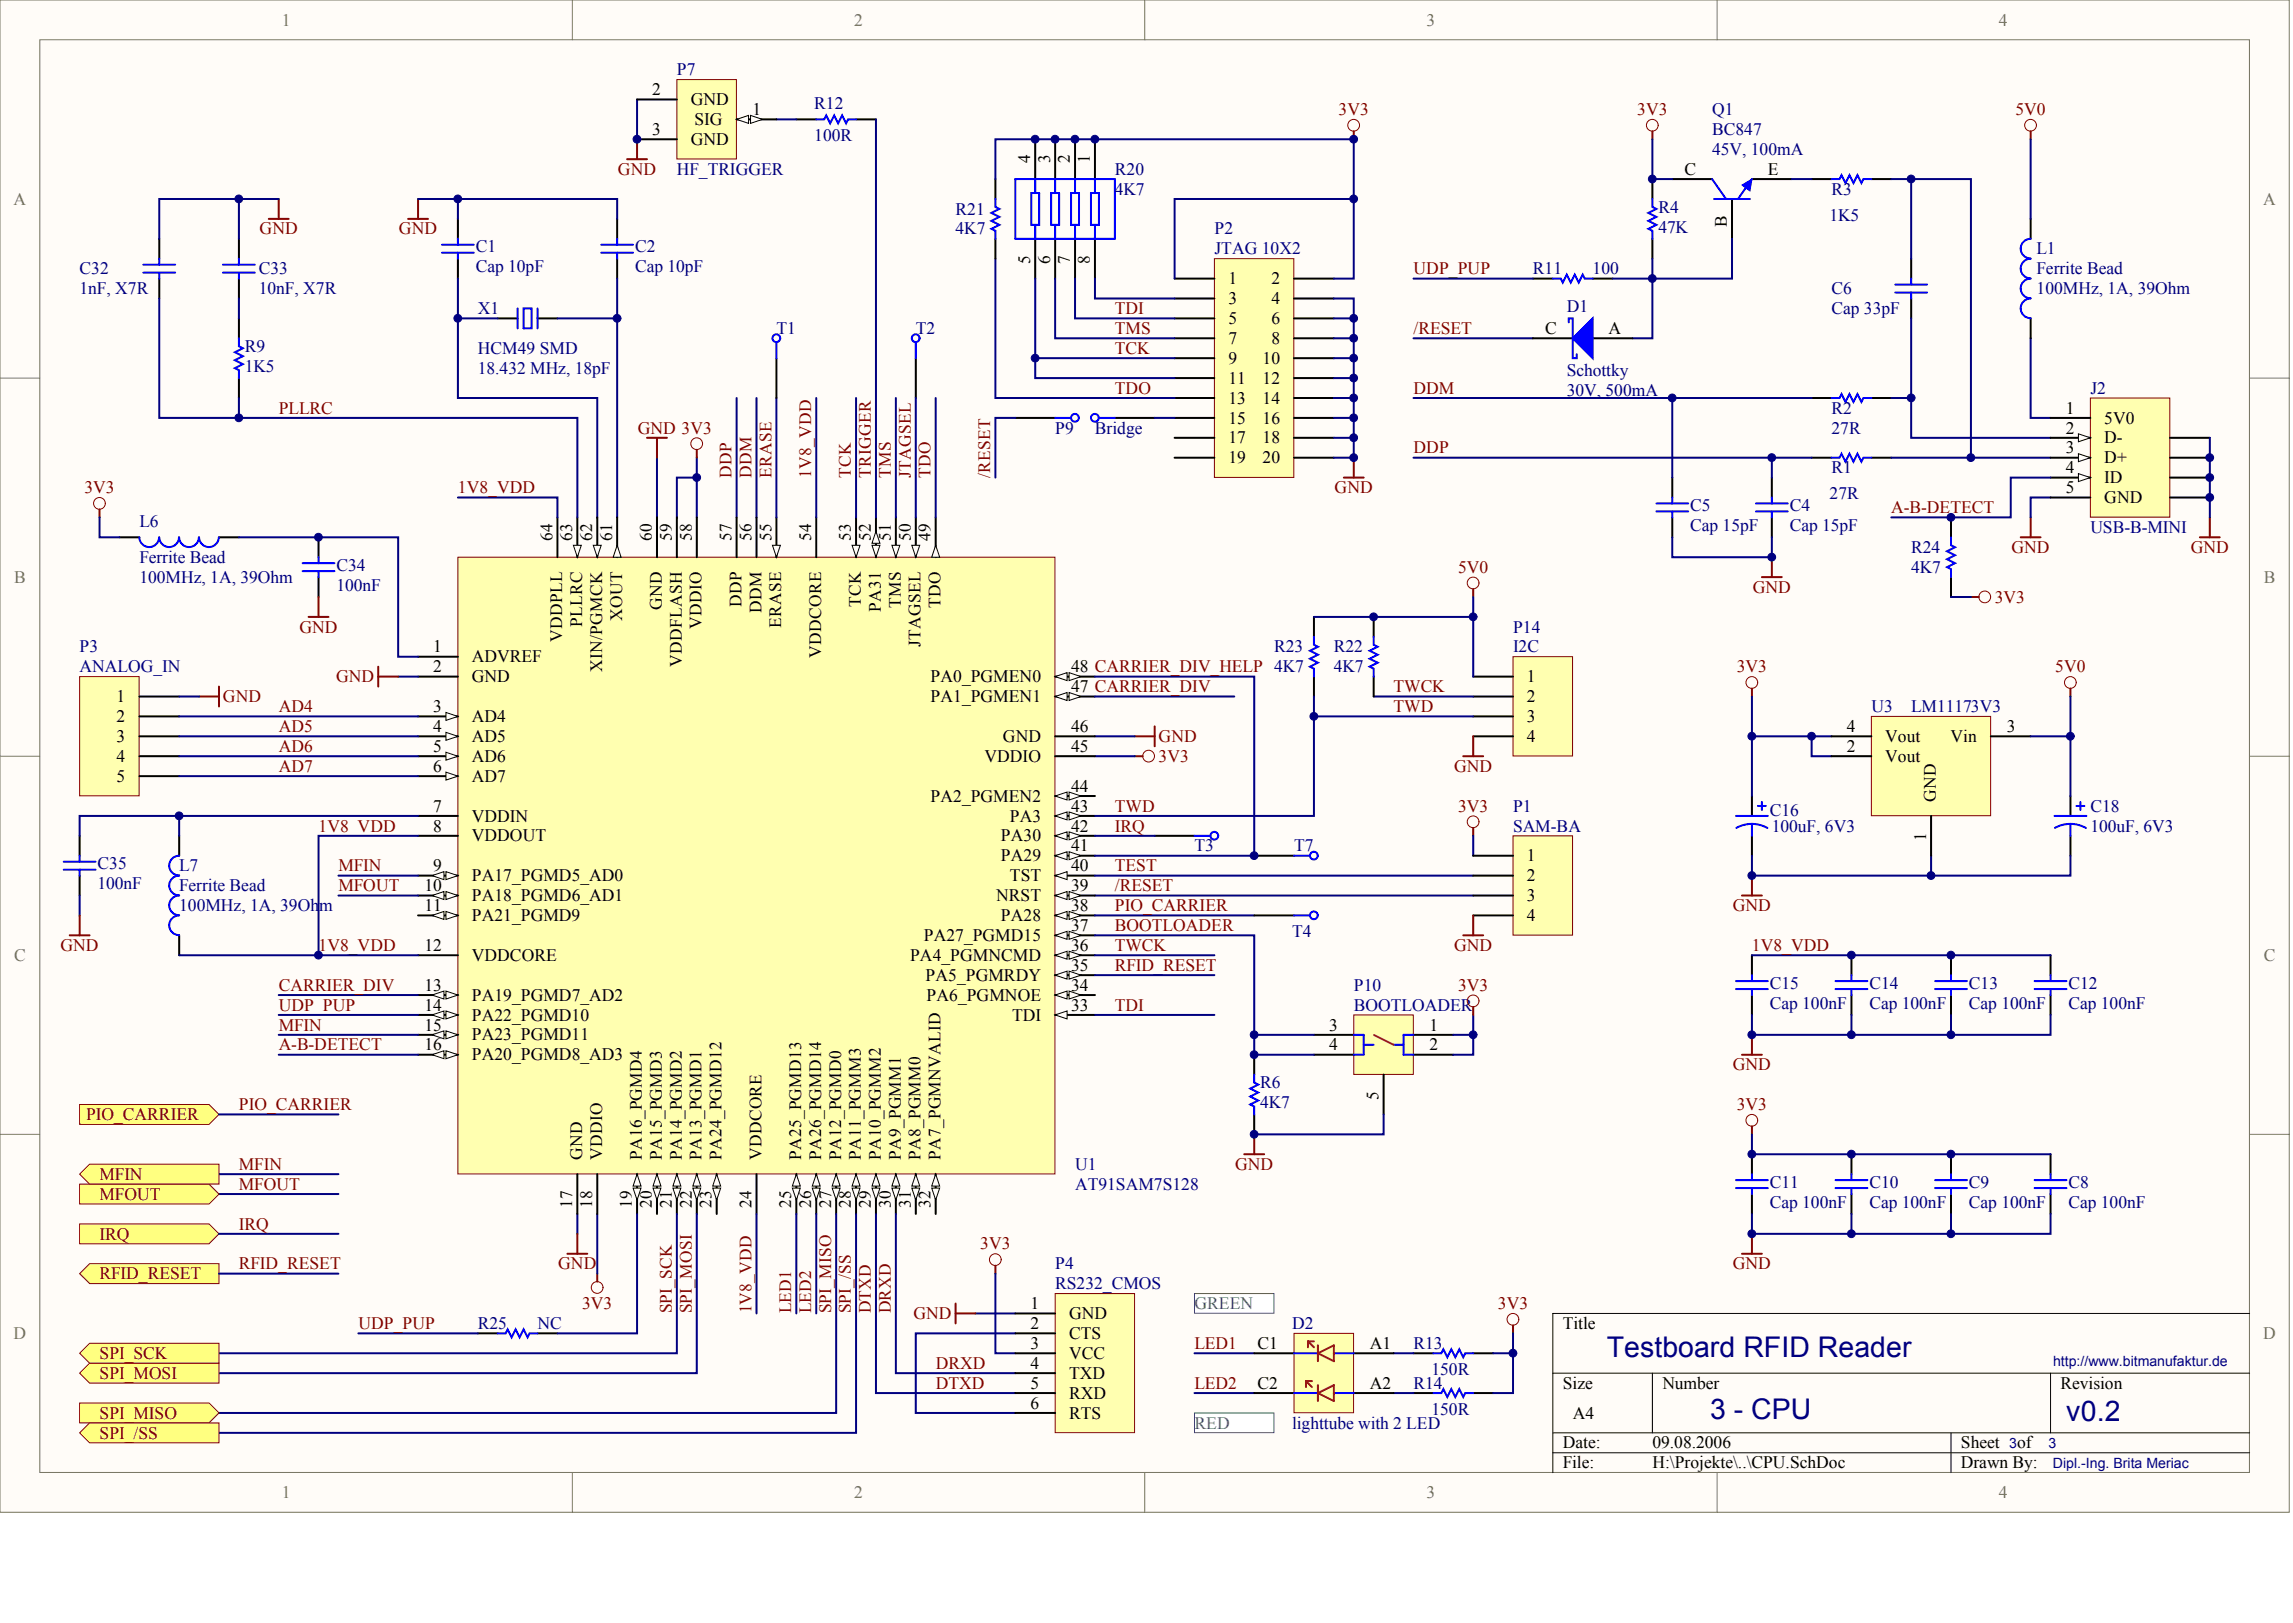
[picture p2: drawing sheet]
<svg xmlns="http://www.w3.org/2000/svg" width="840mm" height="594mm" viewBox="0 0 840 594" stroke-linecap="round" stroke-linejoin="round" font-family="sans-serif">
<defs><g id="words">
<g font-size="10.4" fill="#000080">
<text x="588.3" y="496.8">Testboard RFID Reader</text>
<text x="626.2" y="519.3">3 - CPU</text>
<text x="756.6" y="520.1">v0.2</text>
</g>
<g font-size="6.4" fill="#716f64">
<text x="103.2" y="9.3">1</text>
<text x="312.8" y="9.3">2</text>
<text x="522.4" y="9.3">3</text>
<text x="732" y="9.3">4</text>
<text x="5" y="74.9">A</text>
<text x="828.7" y="74.9">A</text>
<text x="5.2" y="213.3">B</text>
<text x="828.9" y="213.3">B</text>
<text x="5.2" y="351.7">C</text>
<text x="828.9" y="351.7">C</text>
<text x="5" y="490.1">D</text>
<text x="828.7" y="490.1">D</text>
<text x="103.2" y="548.4">1</text>
<text x="312.8" y="548.4">2</text>
<text x="522.4" y="548.4">3</text>
<text x="732" y="548.4">4</text>
</g>
<g font-size="6.4" fill="#000080">
<text x="247.8" y="27.6">P7</text>
<text x="298.1" y="39.9">R12</text>
<text x="626.9" y="42.1">Q1</text>
<text x="298.1" y="51.6">100R</text>
<text x="626.9" y="49.4">BC847</text>
<text x="626.9" y="56.7">45V, 100mA</text>
<text x="247.8" y="64">HF_TRIGGER</text>
<text x="408.2" y="64">R20</text>
<text x="408.2" y="71.3">4K7</text>
<text x="670.6" y="71.3">R3</text>
<text x="607.2" y="77.8">R4</text>
<text x="349.9" y="78.5">R21</text>
<text x="669.9" y="80.7">1K5</text>
<text x="349.9" y="85.8">4K7</text>
<text x="444.7" y="85.8">P2</text>
<text x="607.2" y="85.1">47K</text>
<text x="174.2" y="92.4">C1</text>
<text x="232.5" y="92.4">C2</text>
<text x="444.7" y="93.1">JTAG 10X2</text>
<text x="745.7" y="93.1">L1</text>
<text x="29.2" y="100.4">C32</text>
<text x="94.8" y="100.4">C33</text>
<text x="174.2" y="99.7">Cap 10pF</text>
<text x="232.5" y="99.7">Cap 10pF</text>
<text x="561.3" y="100.4">R11</text>
<text x="583.2" y="100.4">100</text>
<text x="745.7" y="100.4">Ferrite Bead</text>
<text x="29.2" y="107.7">1nF, X7R</text>
<text x="94.8" y="107.7">10nF, X7R</text>
<text x="670.6" y="107.7">C6</text>
<text x="745.7" y="107.7">100MHz, 1A, 39Ohm</text>
<text x="175" y="115">X1</text>
<text x="573.7" y="114.2">D1</text>
<text x="670.6" y="115">Cap 33pF</text>
<text x="284.3" y="122.3">T1</text>
<text x="335.3" y="122.3">T2</text>
<text x="89.7" y="128.8">R9</text>
<text x="175" y="129.5">HCM49 SMD</text>
<text x="89.7" y="136.1">1K5</text>
<text x="175" y="136.8">18.432 MHz, 18pF</text>
<text x="573.7" y="137.6">Schottky</text>
<text x="573.7" y="144.8">30V, 500mA</text>
<text x="765.4" y="144.1">J2</text>
<text x="670.6" y="151.4">R2</text>
<text x="386.4" y="158.7">P9</text>
<text x="400.9" y="158.7">Bridge</text>
<text x="670.6" y="158.7">27R</text>
<text x="670.6" y="173.2">R1</text>
<text x="669.9" y="182.7">27R</text>
<text x="618.9" y="187.1">C5</text>
<text x="655.3" y="187.1">C4</text>
<text x="51" y="192.9">L6</text>
<text x="618.9" y="194.4">Cap 15pF</text>
<text x="655.3" y="194.4">Cap 15pF</text>
<text x="765.4" y="195.1">USB-B-MINI</text>
<text x="699.8" y="202.4">R24</text>
<text x="51" y="206">Ferrite Bead</text>
<text x="123.2" y="208.9">C34</text>
<text x="699.8" y="209.7">4K7</text>
<text x="51" y="213.3">100MHz, 1A, 39Ohm</text>
<text x="123.2" y="216.2">100nF</text>
<text x="554" y="231.5">P14</text>
<text x="29.2" y="238.8">P3</text>
<text x="466.5" y="238.8">R23</text>
<text x="488.4" y="238.8">R22</text>
<text x="554" y="238.8">I2C</text>
<text x="29.2" y="246.1">ANALOG_IN</text>
<text x="488.4" y="246.1">4K7</text>
<text x="685.2" y="260.7">U3</text>
<text x="699.8" y="260.7">LM11173V3</text>
<text x="554" y="297.1">P1</text>
<text x="648.1" y="298.5">C16</text>
<text x="765.4" y="297.1">C18</text>
<text x="554" y="304.4">SAM-BA</text>
<text x="648.8" y="304.4">100uF, 6V3</text>
<text x="765.4" y="304.4">100uF, 6V3</text>
<text x="437.4" y="311.7">T3</text>
<text x="473.8" y="311.7">T7</text>
<text x="35.7" y="318.2">C35</text>
<text x="65.6" y="318.9">L7</text>
<text x="35.7" y="325.5">100nF</text>
<text x="65.6" y="326.2">Ferrite Bead</text>
<text x="65.6" y="333.5">100MHz, 1A, 39Ohm</text>
<text x="473.1" y="343">T4</text>
<text x="495.7" y="362.6">P10</text>
<text x="648.1" y="361.9">C15</text>
<text x="684.5" y="361.9">C14</text>
<text x="720.9" y="361.9">C13</text>
<text x="757.4" y="361.9">C12</text>
<text x="495.7" y="369.9">BOOTLOADER</text>
<text x="648.1" y="369.2">Cap 100nF</text>
<text x="684.5" y="369.2">Cap 100nF</text>
<text x="720.9" y="369.2">Cap 100nF</text>
<text x="757.4" y="369.2">Cap 100nF</text>
<text x="461.4" y="398.3">R6</text>
<text x="461.4" y="405.6">4K7</text>
<text x="393.6" y="428.2">U1</text>
<text x="393.6" y="435.5">AT91SAM7S128</text>
<text x="648.1" y="434.8">C11</text>
<text x="684.5" y="434.8">C10</text>
<text x="720.9" y="434.8">C9</text>
<text x="757.4" y="434.8">C8</text>
<text x="648.1" y="442">Cap 100nF</text>
<text x="684.5" y="442">Cap 100nF</text>
<text x="720.9" y="442">Cap 100nF</text>
<text x="757.4" y="442">Cap 100nF</text>
<text x="386.4" y="464.6">P4</text>
<text x="386.4" y="471.9">RS232_CMOS</text>
<text x="175" y="486.5">R25</text>
<text x="196.8" y="486.5">NC</text>
<text x="473.1" y="486.5">D2</text>
<text x="517.6" y="493.8">R13</text>
<text x="524.1" y="503.2">150R</text>
<text x="517.6" y="508.3">R14</text>
<text x="524.1" y="517.8">150R</text>
<text x="473.1" y="522.9">lighttube with 2 LED</text>
</g>
<g font-size="6.4">
<text x="238.8" y="34.8">2</text>
<text x="253" y="38.5">GND</text>
<text x="254.3" y="45.8">SIG</text>
<text x="275.5" y="42.1">1</text>
<text x="238.8" y="49.4">3</text>
<text x="253" y="53.1">GND</text>
<text x="616.8" y="64">C</text>
<text x="647.3" y="64">E</text>
<text x="449.8" y="104">1</text>
<text x="465.5" y="104">2</text>
<text x="449.8" y="111.3">3</text>
<text x="465.5" y="111.3">4</text>
<text x="449.8" y="118.6">5</text>
<text x="465.5" y="118.6">6</text>
<text x="449.8" y="125.9">7</text>
<text x="465.5" y="125.9">8</text>
<text x="565.8" y="122.3">C</text>
<text x="589" y="122.3">A</text>
<text x="449.8" y="133.2">9</text>
<text x="462.3" y="133.2">10</text>
<text x="449.8" y="140.5">11</text>
<text x="462.3" y="140.5">12</text>
<text x="449.8" y="147.8">13</text>
<text x="462.3" y="147.8">14</text>
<text x="449.8" y="155">15</text>
<text x="462.3" y="155">16</text>
<text x="756.4" y="151.4">1</text>
<text x="770.5" y="155">5V0</text>
<text x="756.4" y="158.7">2</text>
<text x="449.8" y="162.3">17</text>
<text x="462.3" y="162.3">18</text>
<text x="756.4" y="166">3</text>
<text x="770.5" y="162.3">D-</text>
<text x="449.8" y="169.6">19</text>
<text x="462.3" y="169.6">20</text>
<text x="756.4" y="173.2">4</text>
<text x="770.5" y="169.6">D+</text>
<text x="770.5" y="176.9">ID</text>
<text x="756.4" y="180.5">5</text>
<text x="770.5" y="184.2">GND</text>
<text x="158.6" y="238.8">1</text>
<text x="172.8" y="242.5">ADVREF</text>
<text x="158.6" y="246.1">2</text>
<text x="172.8" y="249.7">GND</text>
<text x="340.7" y="249.7">PA0_PGMEN0</text>
<text x="392.2" y="246.1">48 CARRIER_DIV_HELP 4K7</text>
<text x="559.1" y="249.7">1</text>
<text x="42.7" y="257">1</text>
<text x="340.7" y="257">PA1_PGMEN1</text>
<text x="392.2" y="253.4">47 CARRIER_DIV</text>
<text x="559.1" y="257">2</text>
<text x="158.6" y="260.7">3</text>
<text x="42.7" y="264.3">2</text>
<text x="158.6" y="267.9">4</text>
<text x="172.8" y="264.3">AD4</text>
<text x="392.2" y="267.9">46</text>
<text x="559.1" y="264.3">3</text>
<text x="676.2" y="267.9">4</text>
<text x="734.8" y="267.9">3</text>
<text x="42.7" y="271.6">3</text>
<text x="158.6" y="275.2">5</text>
<text x="172.8" y="271.6">AD5</text>
<text x="367.3" y="271.6">GND</text>
<text x="392.2" y="275.2">45</text>
<text x="559.1" y="271.6">4</text>
<text x="676.2" y="275.2">2</text>
<text x="690.3" y="271.6">Vout</text>
<text x="714.2" y="271.6">Vin</text>
<text x="42.7" y="278.9">4</text>
<text x="172.8" y="278.9">AD6</text>
<text x="360.5" y="278.9">VDDIO</text>
<text x="690.3" y="278.9">Vout</text>
<text x="42.7" y="286.2">5</text>
<text x="158.6" y="282.5">6</text>
<text x="172.8" y="286.2">AD7</text>
<text x="340.7" y="293.4">PA2_PGMEN2</text>
<text x="392.2" y="289.8">44</text>
<text x="158.6" y="297.1">7</text>
<text x="392.2" y="297.1">43</text>
<text x="158.6" y="304.4">8</text>
<text x="172.8" y="300.7">VDDIN</text>
<text x="369.7" y="300.7">PA3</text>
<text x="392.2" y="304.4">42</text>
<text x="172.8" y="308">VDDOUT</text>
<text x="366.5" y="308">PA30</text>
<text x="392.2" y="311.7">41</text>
<text x="366.5" y="315.3">PA29</text>
<text x="559.1" y="315.3">1</text>
<text x="158.6" y="318.9">9</text>
<text x="172.8" y="322.6">PA17_PGMD5_AD0</text>
<text x="369.8" y="322.6">TST</text>
<text x="392.2" y="318.9">40</text>
<text x="559.1" y="322.6">2</text>
<text x="155.4" y="326.2">10</text>
<text x="172.8" y="329.9">PA18_PGMD6_AD1</text>
<text x="364.8" y="329.9">NRST</text>
<text x="392.2" y="326.2">39</text>
<text x="559.1" y="329.9">3</text>
<text x="155.4" y="333.5">11</text>
<text x="392.2" y="333.5">38</text>
<text x="172.8" y="337.2">PA21_PGMD9</text>
<text x="366.5" y="337.2">PA28</text>
<text x="392.2" y="340.8">37</text>
<text x="559.1" y="337.2">4</text>
<text x="338.2" y="344.4">PA27_PGMD15</text>
<text x="155.4" y="348.1">12</text>
<text x="172.8" y="351.7">VDDCORE</text>
<text x="333.2" y="351.7">PA4_PGMNCMD</text>
<text x="392.2" y="348.1">36</text>
<text x="338.9" y="359">PA5_PGMRDY</text>
<text x="392.2" y="355.4">35</text>
<text x="155.4" y="362.6">13</text>
<text x="392.2" y="362.6">34</text>
<text x="155.4" y="369.9">14</text>
<text x="172.8" y="366.3">PA19_PGMD7_AD2</text>
<text x="339.3" y="366.3">PA6_PGMNOE</text>
<text x="392.2" y="369.9">33</text>
<text x="155.4" y="377.2">15</text>
<text x="172.8" y="373.6">PA22_PGMD10</text>
<text x="370.6" y="373.6">TDI</text>
<text x="486.7" y="377.2">3</text>
<text x="523.4" y="377.2">1</text>
<text x="172.8" y="380.9">PA23_PGMD11</text>
<text x="155.4" y="384.5">16</text>
<text x="172.8" y="388.1">PA20_PGMD8_AD3</text>
<text x="486.7" y="384.5">4</text>
<text x="523.4" y="384.5">2</text>
<text x="377.3" y="479.2">1</text>
<text x="391.5" y="482.8">GND</text>
<text x="377.3" y="486.5">2</text>
<text x="391.5" y="490.1">CTS</text>
<text x="572.2" y="486.5">Title</text>
<text x="377.3" y="493.8">3</text>
<text x="391.5" y="497.4">VCC</text>
<text x="460.5" y="493.8">C1</text>
<text x="501.5" y="493.8">A1</text>
<text x="377.3" y="501.1">4</text>
<text x="377.3" y="508.3">5</text>
<text x="391.5" y="504.7">TXD</text>
<text x="460.5" y="508.3">C2</text>
<text x="501.5" y="508.3">A2</text>
<text x="572.2" y="508.3">Size</text>
<text x="608.7" y="508.3">Number</text>
<text x="754.5" y="508.3">Revision</text>
<text x="377.3" y="515.6">6</text>
<text x="391.5" y="512">RXD</text>
<text x="391.5" y="519.3">RTS</text>
<text x="575.9" y="519.3">A4</text>
<text x="572.2" y="530.2">Date:</text>
<text x="605" y="530.2">09.08.2006</text>
<text x="718" y="530.2">Sheet</text>
<text x="738.6" y="530.2">of</text>
<text x="572.2" y="537.5">File:</text>
<text x="605" y="537.5">H:\Projekte\..\CPU.SchDoc</text>
<text x="718" y="537.5">Drawn By:</text>
</g>
<g font-size="6.4" fill="#800000">
<text x="490.2" y="42.1">3V3</text>
<text x="599.5" y="42.1">3V3</text>
<text x="738" y="42.1">5V0</text>
<text x="226.3" y="64">GND</text>
<text x="95.1" y="85.8">GND</text>
<text x="146.1" y="85.8">GND</text>
<text x="517.6" y="100.4">UDP_PUP</text>
<text x="408.2" y="115">TDI</text>
<text x="408.2" y="122.3">TMS</text>
<text x="517.6" y="122.3">/RESET</text>
<text x="408.2" y="129.5">TCK</text>
<text x="408.2" y="144.1">TDO</text>
<text x="517.6" y="144.1">DDM</text>
<text x="102.1" y="151.4">PLLRC</text>
<text x="233.6" y="158.7">GND 3V3</text>
<text x="517.6" y="166">DDP</text>
<text x="30.9" y="180.5">3V3</text>
<text x="167.7" y="180.5">1V8_VDD</text>
<text x="488.7" y="180.5">GND</text>
<text x="692.5" y="187.8">A-B-DETECT</text>
<text x="736.5" y="202.4">GND</text>
<text x="802.2" y="202.4">GND</text>
<text x="533.9" y="209.7">5V0</text>
<text x="641.8" y="217">GND</text>
<text x="730.4" y="220.6">3V3</text>
<text x="109.6" y="231.5">GND</text>
<text x="123" y="249.7">GND</text>
<text x="635.9" y="246.1">3V3</text>
<text x="752.6" y="246.1">5V0</text>
<text x="81.6" y="257">GND</text>
<text x="510.3" y="253.4">TWCK</text>
<text x="102.1" y="260.7">AD4</text>
<text x="510.3" y="260.7">TWD</text>
<text x="102.1" y="267.9">AD5</text>
<text x="102.1" y="275.2">AD6</text>
<text x="424.3" y="271.6">GND</text>
<text x="424.3" y="278.9">3V3</text>
<text x="102.1" y="282.5">AD7</text>
<text x="532.4" y="282.5">GND</text>
<text x="408.2" y="297.1">TWD</text>
<text x="533.9" y="297.1">3V3</text>
<text x="116.6" y="304.4">1V8_VDD</text>
<text x="408.2" y="304.4">IRQ</text>
<text x="123.9" y="318.9">MFIN</text>
<text x="408.2" y="318.9">TEST</text>
<text x="123.9" y="326.2">MFOUT</text>
<text x="408.2" y="326.2">/RESET</text>
<text x="408.2" y="333.5">PIO_CARRIER</text>
<text x="634.5" y="333.5">GND</text>
<text x="408.2" y="340.8">BOOTLOADER</text>
<text x="22.2" y="348.1">GND</text>
<text x="116.6" y="348.1">1V8_VDD</text>
<text x="408.2" y="348.1">TWCK</text>
<text x="532.4" y="348.1">GND</text>
<text x="641.5" y="348.1">1V8_VDD</text>
<text x="408.2" y="355.4">RFID_RESET</text>
<text x="102.1" y="362.6">CARRIER_DIV</text>
<text x="533.9" y="362.6">3V3</text>
<text x="102.1" y="369.9">UDP_PUP</text>
<text x="408.2" y="369.9">TDI</text>
<text x="102.1" y="377.2">MFIN</text>
<text x="102.1" y="384.5">A-B-DETECT</text>
<text x="634.5" y="391.8">GND</text>
<text x="87.5" y="406.4">PIO_CARRIER</text>
<text x="635.9" y="406.4">3V3</text>
<text x="31.5" y="410">PIO_CARRIER</text>
<text x="36.4" y="431.9">MFIN</text>
<text x="87.5" y="428.2">MFIN</text>
<text x="452.3" y="428.2">GND</text>
<text x="87.5" y="435.5">MFOUT</text>
<text x="36.4" y="439.1">MFOUT</text>
<text x="36.4" y="453.7">IRQ</text>
<text x="87.5" y="450.1">IRQ</text>
<text x="358.9" y="457.3">3V3</text>
<text x="87.5" y="464.6">RFID_RESET</text>
<text x="204.4" y="464.6">GND</text>
<text x="634.5" y="464.6">GND</text>
<text x="36.4" y="468.3">RFID_RESET</text>
<text x="213.1" y="479.2">3V3</text>
<text x="548.5" y="479.2">3V3</text>
<text x="334.4" y="482.8">GND</text>
<text x="131.2" y="486.5">UDP_PUP</text>
<text x="36.4" y="497.4">SPI_SCK</text>
<text x="437.4" y="493.8">LED1</text>
<text x="342.6" y="501.1">DRXD</text>
<text x="36.4" y="504.7">SPI_MOSI</text>
<text x="342.6" y="508.3">DTXD</text>
<text x="437.4" y="508.3">LED2</text>
<text x="36.4" y="519.3">SPI_MISO</text>
<text x="36.4" y="526.5">SPI_/SS</text>
</g>
<g font-size="6.4" fill="#00a36e">
<text x="437.4" y="479.2">GREEN</text>
<text x="437.4" y="522.9">RED</text>
</g>
<g font-size="6.3">
<text x="377.2" y="59.7" transform="rotate(-90 377.2 59.7)">4</text>
<text x="384.5" y="59.7" transform="rotate(-90 384.5 59.7)">3</text>
<text x="391.8" y="59.7" transform="rotate(-90 391.8 59.7)">2</text>
<text x="399.1" y="59.7" transform="rotate(-90 399.1 59.7)">1</text>
<text x="632.3" y="83" transform="rotate(-90 632.3 83)">B</text>
<text x="377.2" y="96.5" transform="rotate(-90 377.2 96.5)">5</text>
<text x="384.5" y="96.5" transform="rotate(-90 384.5 96.5)">6</text>
<text x="391.8" y="96.5" transform="rotate(-90 391.8 96.5)">7</text>
<text x="399.1" y="96.5" transform="rotate(-90 399.1 96.5)">8</text>
<text x="202.2" y="198.1" transform="rotate(-90 202.2 198.1)">64</text>
<text x="209.5" y="198.1" transform="rotate(-90 209.5 198.1)">63</text>
<text x="216.8" y="198.1" transform="rotate(-90 216.8 198.1)">62</text>
<text x="224.1" y="198.1" transform="rotate(-90 224.1 198.1)">61</text>
<text x="238.7" y="198.1" transform="rotate(-90 238.7 198.1)">60</text>
<text x="246" y="198.1" transform="rotate(-90 246 198.1)">59</text>
<text x="253.3" y="198.1" transform="rotate(-90 253.3 198.1)">58</text>
<text x="267.9" y="198.1" transform="rotate(-90 267.9 198.1)">57</text>
<text x="275.1" y="198.1" transform="rotate(-90 275.1 198.1)">56</text>
<text x="282.4" y="198.1" transform="rotate(-90 282.4 198.1)">55</text>
<text x="297" y="198.1" transform="rotate(-90 297 198.1)">54</text>
<text x="311.6" y="198.1" transform="rotate(-90 311.6 198.1)">53</text>
<text x="318.9" y="198.1" transform="rotate(-90 318.9 198.1)">52</text>
<text x="326.2" y="198.1" transform="rotate(-90 326.2 198.1)">51</text>
<text x="333.5" y="198.1" transform="rotate(-90 333.5 198.1)">50</text>
<text x="340.8" y="198.1" transform="rotate(-90 340.8 198.1)">49</text>
<text x="227.8" y="227.3" transform="rotate(-90 227.8 227.3)">XOUT</text>
<text x="242.3" y="223.3" transform="rotate(-90 242.3 223.3)">GND</text>
<text x="271.5" y="222.2" transform="rotate(-90 271.5 222.2)">DDP</text>
<text x="278.8" y="224.4" transform="rotate(-90 278.8 224.4)">DDM</text>
<text x="315.2" y="222.2" transform="rotate(-90 315.2 222.2)">TCK</text>
<text x="322.5" y="224" transform="rotate(-90 322.5 224)">PA31</text>
<text x="329.8" y="222.5" transform="rotate(-90 329.8 222.5)">TMS</text>
<text x="344.4" y="222.5" transform="rotate(-90 344.4 222.5)">TDO</text>
<text x="213.2" y="229.5" transform="rotate(-90 213.2 229.5)">PLLRC</text>
<text x="256.9" y="230.2" transform="rotate(-90 256.9 230.2)">VDDIO</text>
<text x="286.1" y="229.8" transform="rotate(-90 286.1 229.8)">ERASE</text>
<text x="205.9" y="234.9" transform="rotate(-90 205.9 234.9)">VDDPLL</text>
<text x="337.1" y="236.7" transform="rotate(-90 337.1 236.7)">JTAGSEL</text>
<text x="220.5" y="245.8" transform="rotate(-90 220.5 245.8)">XIN/PGMCK</text>
<text x="249.6" y="244" transform="rotate(-90 249.6 244)">VDDFLASH</text>
<text x="300.7" y="240.7" transform="rotate(-90 300.7 240.7)">VDDCORE</text>
<text x="708.9" y="293.6" transform="rotate(-90 708.9 293.6)">GND</text>
<text x="705.2" y="307.8" transform="rotate(-90 705.2 307.8)">1</text>
<text x="504.8" y="402.5" transform="rotate(-90 504.8 402.5)">5</text>
<text x="213.2" y="424.7" transform="rotate(-90 213.2 424.7)">GND</text>
<text x="220.5" y="424.7" transform="rotate(-90 220.5 424.7)">VDDIO</text>
<text x="235.1" y="424.7" transform="rotate(-90 235.1 424.7)">PA16_PGMD4</text>
<text x="242.3" y="424.7" transform="rotate(-90 242.3 424.7)">PA15_PGMD3</text>
<text x="249.6" y="424.7" transform="rotate(-90 249.6 424.7)">PA14_PGMD2</text>
<text x="256.9" y="424.7" transform="rotate(-90 256.9 424.7)">PA13_PGMD1</text>
<text x="264.2" y="424.7" transform="rotate(-90 264.2 424.7)">PA24_PGMD12</text>
<text x="278.8" y="424.7" transform="rotate(-90 278.8 424.7)">VDDCORE</text>
<text x="293.4" y="424.7" transform="rotate(-90 293.4 424.7)">PA25_PGMD13</text>
<text x="300.7" y="424.7" transform="rotate(-90 300.7 424.7)">PA26_PGMD14</text>
<text x="307.9" y="424.7" transform="rotate(-90 307.9 424.7)">PA12_PGMD0</text>
<text x="315.2" y="424.7" transform="rotate(-90 315.2 424.7)">PA11_PGMM3</text>
<text x="322.5" y="424.7" transform="rotate(-90 322.5 424.7)">PA10_PGMM2</text>
<text x="329.8" y="424.7" transform="rotate(-90 329.8 424.7)">PA9_PGMM1</text>
<text x="337.1" y="424.7" transform="rotate(-90 337.1 424.7)">PA8_PGMM0</text>
<text x="344.4" y="424.7" transform="rotate(-90 344.4 424.7)">PA7_PGMNVALID</text>
<text x="209.5" y="442.2" transform="rotate(-90 209.5 442.2)">17</text>
<text x="216.8" y="442.2" transform="rotate(-90 216.8 442.2)">18</text>
<text x="231.4" y="442.2" transform="rotate(-90 231.4 442.2)">19</text>
<text x="238.7" y="442.2" transform="rotate(-90 238.7 442.2)">20</text>
<text x="246" y="442.2" transform="rotate(-90 246 442.2)">21</text>
<text x="253.3" y="442.2" transform="rotate(-90 253.3 442.2)">22</text>
<text x="260.6" y="442.2" transform="rotate(-90 260.6 442.2)">23</text>
<text x="275.1" y="442.2" transform="rotate(-90 275.1 442.2)">24</text>
<text x="289.7" y="442.2" transform="rotate(-90 289.7 442.2)">25</text>
<text x="297" y="442.2" transform="rotate(-90 297 442.2)">26</text>
<text x="304.3" y="442.2" transform="rotate(-90 304.3 442.2)">27</text>
<text x="311.6" y="442.2" transform="rotate(-90 311.6 442.2)">28</text>
<text x="318.9" y="442.2" transform="rotate(-90 318.9 442.2)">29</text>
<text x="326.2" y="442.2" transform="rotate(-90 326.2 442.2)">30</text>
<text x="333.5" y="442.2" transform="rotate(-90 333.5 442.2)">31</text>
<text x="340.8" y="442.2" transform="rotate(-90 340.8 442.2)">32</text>
</g>
<g font-size="6.3" fill="#800000">
<text x="267.9" y="174.8" transform="rotate(-90 267.9 174.8)">DDP</text>
<text x="275.1" y="174.8" transform="rotate(-90 275.1 174.8)">DDM</text>
<text x="282.4" y="174.8" transform="rotate(-90 282.4 174.8)">ERASE</text>
<text x="297" y="174.8" transform="rotate(-90 297 174.8)">1V8_VDD</text>
<text x="311.6" y="174.8" transform="rotate(-90 311.6 174.8)">TCK</text>
<text x="318.9" y="174.8" transform="rotate(-90 318.9 174.8)">TRIGGER</text>
<text x="326.2" y="174.8" transform="rotate(-90 326.2 174.8)">TMS</text>
<text x="333.5" y="174.8" transform="rotate(-90 333.5 174.8)">JTAGSEL</text>
<text x="340.8" y="174.8" transform="rotate(-90 340.8 174.8)">TDO</text>
<text x="362.6" y="174.8" transform="rotate(-90 362.6 174.8)">/RESET</text>
<text x="246" y="480.8" transform="rotate(-90 246 480.8)">SPI_SCK</text>
<text x="253.3" y="480.8" transform="rotate(-90 253.3 480.8)">SPI_MOSI</text>
<text x="275.1" y="480.8" transform="rotate(-90 275.1 480.8)">1V8_VDD</text>
<text x="289.7" y="480.8" transform="rotate(-90 289.7 480.8)">LED1</text>
<text x="297" y="480.8" transform="rotate(-90 297 480.8)">LED2</text>
<text x="304.3" y="480.8" transform="rotate(-90 304.3 480.8)">SPI_MISO</text>
<text x="311.6" y="480.8" transform="rotate(-90 311.6 480.8)">SPI_/SS</text>
<text x="318.9" y="480.8" transform="rotate(-90 318.9 480.8)">DTXD</text>
<text x="326.2" y="480.8" transform="rotate(-90 326.2 480.8)">DRXD</text>
</g>
<g font-size="5.2" fill="#000080">
<text x="751.8" y="500">http://www.bitmanufaktur.de</text>
<text x="735.7" y="529.9">3</text>
<text x="750.1" y="529.9">3</text>
<text x="751.7" y="537.2">Dipl.-Ing. Brita Meriac</text>
</g>
</g></defs>
<g fill="#fffcf8" stroke="#716f64" stroke-width=".37">
<path d="M0 0h838.2v553.5h-838.2z"/>
<path d="M14.6 14.6h809.1v524.4h-809.1z"/>
</g>
<path d="M209.6 0v14.6M419.2 0v14.6M628.7 0v14.6M0 138.4h14.6M823.7 138.4h14.6M0 276.8h14.6M823.7 276.8h14.6M0 415.2h14.6M823.7 415.2h14.6M209.6 539v14.6M419.2 539v14.6M628.7 539v14.6" fill="none" stroke="#716f64" stroke-width=".37"/>
<path d="M823.7 480.8h-255.1v58.2M568.6 502.6h255.1M605 502.6v21.9M750.8 502.6v21.9M568.6 524.5h255.1M568.6 531.8h255.1M714.4 524.5v14.5" fill="none" stroke="#000" stroke-width=".37"/>
<g fill="none" stroke="#000" stroke-width=".73">
<path d="M605 65.6v7.2M612.3 65.6h14.6M634.2 72.8v14.6M641.5 65.6h14.6M663.4 65.6h7.2M685.2 65.6h7.3M167.7 80.1v7.3M167.7 94.7v7.3M226 80.1v7.3M226 94.7v7.3M605 87.4v7.3M699.8 94.7v7.3"/>
<path d="M182.2 116.5h7.3M196.8 116.5h7.3M699.8 109.3v7.2M663.4 145.7h7.2M685.2 145.7h7.3M612.3 174.8v7.3M648.8 174.8v7.3M663.4 167.5h7.2M685.2 167.5h7.3M612.3 189.4v7.3M648.8 189.4v7.3"/>
</g>
<g fill="none" stroke="#00f" stroke-width=".73">
<path d="M605 72.8v3l1.5 .7-2.9 1.4 2.9 1.5-2.9 1.5 2.9 1.4-2.9 1.5 1.4 .7v2.9M626.9 65.6l5.1 7.2M627.6 72.8h13.2M641.5 65.6l-5.1 7.2M670.6 65.6h3l.7-1.5 1.5 2.9 1.4-2.9 1.5 2.9 1.4-2.9 1.5 2.9 .7-1.4h2.9M161.8 89.6h11.7M161.8 92.5h11.7M167.7 87.4v2.2M167.7 92.5v2.2M220.1 89.6h11.7M220.1 92.5h11.7M226 87.4v2.2"/>
<path d="M226 92.5v2.2M189.5 112.9v7.3M191.7 112.9h2.9v7.3h-2.9zM196.8 112.9v7.3M694 107.1h11.6M694 104.2h11.6M699.8 102v2.2M699.8 107.1v2.2M670.6 145.7h3l.7-1.5 1.5 2.9 1.4-2.9 1.5 2.9 1.4-2.9 1.5 2.9 .7-1.4h2.9M670.6 167.5h3l.7-1.4 1.5 2.9 1.4-2.9 1.5 2.9 1.4-2.9 1.5 2.9 .7-1.5h2.9M606.5 187.2h11.7M606.5 184.3h11.7"/>
<path d="M612.3 182.1v2.2M612.3 187.2v2.2M642.9 187.2h11.7M642.9 184.3h11.7M648.8 182.1v2.2M648.8 187.2v2.2"/>
</g>
<g fill="none" stroke="#000080" stroke-width=".73">
<path d="M605 51v14.6h7.3M656.1 65.6h7.3M692.5 65.6h7.3M167.7 80.1v-7.3h58.3v7.3M699.8 94.7v-29.1h21.9v101.9M167.7 102v14.5h14.5M167.7 116.5v29.2h51v43.7M226 102v14.5h-21.9M226 116.5v72.9M699.8 116.5v43.8h51M269.7 145.7v43.7M277 145.7v43.7"/>
<path d="M517.6 145.7h145.8M612.3 145.7v29.1M692.5 145.7h7.3M240.6 167.5v21.9M255.1 167.5v7.3M517.6 167.5h145.8M648.8 167.5v7.3M692.5 167.5h58.3M247.8 189.4v-14.6h7.3v14.6M612.3 196.7v7.3h36.5v-7.3M750.8 182.1h-7.3v7.3M400.9 269.5h14.6"/>
<path d="M400.9 276.8h14.6M400.9 327.8h138.5M211.4 444.4v7.2M218.7 444.4v21.8"/>
</g>
<g fill="none" stroke="#800000" stroke-width=".73">
<path d="M605 48.1v2.9M743.5 48.1v2.9M153.1 72.8v7.3M149.4 80.1h7.3M236.9 160.3h7.3M240.6 160.3v7.2M255.1 164.6v2.9M739.9 196.7h7.3M743.5 189.4v7.3M645.1 211.2h7.3M648.8 204v7.2M415.5 269.5h7.3"/>
<path d="M415.5 276.8h2.9M422.8 265.9v7.3M207.8 458.9h7.2M211.4 451.6v7.3M218.7 466.2v2.9"/>
</g>
<g fill="none" stroke="#800000" stroke-width=".37">
<circle cx="605" cy="45.8" r="2.15"/>
<circle cx="743.5" cy="45.8" r="2.15"/>
<circle cx="255.1" cy="162.4" r="2.15"/>
<circle cx="420.6" cy="276.8" r="2.15"/>
<circle cx="218.7" cy="471.3" r="2.15"/>
</g>
<path d="M637.8 67.7l3.7-2.1-.7 4.3z" fill="#00f" stroke="#00f" stroke-width=".37"/>
<path d="M167.7 204h218.6v225.7h-218.6z" fill="#ffffb0" stroke="#800000" stroke-width=".37"/>
<path d="M153.1 240.4h14.6M153.1 247.7h14.6M153.1 262.2h14.6" fill="none" stroke="#000" stroke-width=".73"/>
<path d="M163.3 260.8l4.4 1.4-4.4 1.5z" fill="#fffcf8" stroke="#000" stroke-width=".37"/>
<path d="M153.1 269.5h14.6" fill="none" stroke="#000" stroke-width=".73"/>
<path d="M163.3 268.1l4.4 1.4-4.4 1.5z" fill="#fffcf8" stroke="#000" stroke-width=".37"/>
<path d="M153.1 276.8h14.6" fill="none" stroke="#000" stroke-width=".73"/>
<path d="M163.3 275.3l4.4 1.5-4.4 1.5z" fill="#fffcf8" stroke="#000" stroke-width=".37"/>
<path d="M153.1 284.1h14.6" fill="none" stroke="#000" stroke-width=".73"/>
<path d="M163.3 282.6l4.4 1.5-4.4 1.4z" fill="#fffcf8" stroke="#000" stroke-width=".37"/>
<path d="M153.1 298.7h14.6M153.1 305.9h14.6M153.1 320.5h14.6" fill="none" stroke="#000" stroke-width=".73"/>
<g fill="#fffcf8" stroke="#000" stroke-width=".37">
<path d="M163.3 319.1l4.4 1.4-4.4 1.5z"/>
<path d="M158.2 320.5l4.4-1.4v2.9z"/>
</g>
<path d="M153.1 327.8h14.6" fill="none" stroke="#000" stroke-width=".73"/>
<g fill="#fffcf8" stroke="#000" stroke-width=".37">
<path d="M163.3 326.3l4.4 1.5-4.4 1.5z"/>
<path d="M158.2 327.8l4.4-1.5v3z"/>
</g>
<path d="M153.1 335.1h14.6" fill="none" stroke="#000" stroke-width=".73"/>
<g fill="#fffcf8" stroke="#000" stroke-width=".37">
<path d="M163.3 333.6l4.4 1.5-4.4 1.4z"/>
<path d="M158.2 335.1l4.4-1.5v2.9z"/>
</g>
<path d="M153.1 349.7h14.6M153.1 364.2h14.6" fill="none" stroke="#000" stroke-width=".73"/>
<g fill="#fffcf8" stroke="#000" stroke-width=".37">
<path d="M163.3 362.8l4.4 1.4-4.4 1.5z"/>
<path d="M158.2 364.2l4.4-1.4v2.9z"/>
</g>
<path d="M153.1 371.5h14.6" fill="none" stroke="#000" stroke-width=".73"/>
<g fill="#fffcf8" stroke="#000" stroke-width=".37">
<path d="M163.3 370l4.4 1.5-4.4 1.5z"/>
<path d="M158.2 371.5l4.4-1.5v3z"/>
</g>
<path d="M153.1 378.8h14.6" fill="none" stroke="#000" stroke-width=".73"/>
<g fill="#fffcf8" stroke="#000" stroke-width=".37">
<path d="M163.3 377.3l4.4 1.5-4.4 1.4z"/>
<path d="M158.2 378.8l4.4-1.5v2.9z"/>
</g>
<path d="M153.1 386.1h14.6" fill="none" stroke="#000" stroke-width=".73"/>
<g fill="#fffcf8" stroke="#000" stroke-width=".37">
<path d="M163.3 384.6l4.4 1.5-4.4 1.4z"/>
<path d="M158.2 386.1l4.4-1.5v2.9z"/>
</g>
<path d="M211.4 429.8v14.6M218.7 429.8v14.6M233.3 429.8v14.6" fill="none" stroke="#000" stroke-width=".73"/>
<g fill="#fffcf8" stroke="#000" stroke-width=".37">
<path d="M233.3 429.8l1.4 4.4h-2.9z"/>
<path d="M231.8 434.9h2.9l-1.4 4.4z"/>
</g>
<path d="M240.6 429.8v14.6" fill="none" stroke="#000" stroke-width=".73"/>
<g fill="#fffcf8" stroke="#000" stroke-width=".37">
<path d="M240.6 429.8l1.4 4.4h-2.9z"/>
<path d="M239.1 434.9h2.9l-1.4 4.4z"/>
</g>
<path d="M247.8 429.8v14.6" fill="none" stroke="#000" stroke-width=".73"/>
<g fill="#fffcf8" stroke="#000" stroke-width=".37">
<path d="M247.8 429.8l1.5 4.4h-2.9z"/>
<path d="M246.4 434.9h2.9l-1.5 4.4z"/>
</g>
<path d="M255.1 429.8v14.6" fill="none" stroke="#000" stroke-width=".73"/>
<g fill="#fffcf8" stroke="#000" stroke-width=".37">
<path d="M255.1 429.8l1.5 4.4h-2.9z"/>
<path d="M253.7 434.9h2.9l-1.5 4.4z"/>
</g>
<path d="M262.4 429.8v14.6" fill="none" stroke="#000" stroke-width=".73"/>
<g fill="#fffcf8" stroke="#000" stroke-width=".37">
<path d="M262.4 429.8l1.5 4.4h-2.9z"/>
<path d="M261 434.9h2.9l-1.5 4.4z"/>
</g>
<path d="M277 429.8v14.6M291.6 429.8v14.6" fill="none" stroke="#000" stroke-width=".73"/>
<g fill="#fffcf8" stroke="#000" stroke-width=".37">
<path d="M291.6 429.8l1.4 4.4h-2.9z"/>
<path d="M290.1 434.9h2.9l-1.4 4.4z"/>
</g>
<path d="M298.9 429.8v14.6" fill="none" stroke="#000" stroke-width=".73"/>
<g fill="#fffcf8" stroke="#000" stroke-width=".37">
<path d="M298.9 429.8l1.4 4.4h-2.9z"/>
<path d="M297.4 434.9h2.9l-1.4 4.4z"/>
</g>
<path d="M306.2 429.8v14.6" fill="none" stroke="#000" stroke-width=".73"/>
<g fill="#fffcf8" stroke="#000" stroke-width=".37">
<path d="M306.2 429.8l1.4 4.4h-2.9z"/>
<path d="M304.7 434.9h2.9l-1.4 4.4z"/>
</g>
<path d="M313.5 429.8v14.6" fill="none" stroke="#000" stroke-width=".73"/>
<g fill="#fffcf8" stroke="#000" stroke-width=".37">
<path d="M313.5 429.8l1.4 4.4h-2.9z"/>
<path d="M312 434.9h2.9l-1.4 4.4z"/>
</g>
<path d="M320.7 429.8v14.6" fill="none" stroke="#000" stroke-width=".73"/>
<g fill="#fffcf8" stroke="#000" stroke-width=".37">
<path d="M320.7 429.8l1.5 4.4h-2.9z"/>
<path d="M319.3 434.9h2.9l-1.5 4.4z"/>
</g>
<path d="M328 429.8v14.6" fill="none" stroke="#000" stroke-width=".73"/>
<g fill="#fffcf8" stroke="#000" stroke-width=".37">
<path d="M328 429.8l1.5 4.4h-2.9z"/>
<path d="M326.6 434.9h2.9l-1.5 4.4z"/>
</g>
<path d="M335.3 429.8v14.6" fill="none" stroke="#000" stroke-width=".73"/>
<g fill="#fffcf8" stroke="#000" stroke-width=".37">
<path d="M335.3 429.8l1.5 4.4h-2.9z"/>
<path d="M333.9 434.9h2.9l-1.5 4.4z"/>
</g>
<path d="M342.6 429.8v14.6" fill="none" stroke="#000" stroke-width=".73"/>
<g fill="#fffcf8" stroke="#000" stroke-width=".37">
<path d="M342.6 429.8l1.5 4.4h-2.9z"/>
<path d="M341.2 434.9h2.9l-1.5 4.4z"/>
</g>
<path d="M386.4 371.5h14.5" fill="none" stroke="#000" stroke-width=".73"/>
<path d="M386.4 371.5l4.3-1.5v3z" fill="#fffcf8" stroke="#000" stroke-width=".37"/>
<path d="M386.4 364.2h14.5" fill="none" stroke="#000" stroke-width=".73"/>
<g fill="#fffcf8" stroke="#000" stroke-width=".37">
<path d="M386.4 364.2l4.3-1.4v2.9z"/>
<path d="M391.5 362.8l4.3 1.4-4.3 1.5z"/>
</g>
<path d="M386.4 356.9h14.5" fill="none" stroke="#000" stroke-width=".73"/>
<g fill="#fffcf8" stroke="#000" stroke-width=".37">
<path d="M386.4 356.9l4.3-1.4v2.9z"/>
<path d="M391.5 355.5l4.3 1.4-4.3 1.5z"/>
</g>
<path d="M386.4 349.7h14.5" fill="none" stroke="#000" stroke-width=".73"/>
<g fill="#fffcf8" stroke="#000" stroke-width=".37">
<path d="M386.4 349.7l4.3-1.5v2.9z"/>
<path d="M391.5 348.2l4.3 1.5-4.3 1.4z"/>
</g>
<path d="M386.4 342.4h14.5" fill="none" stroke="#000" stroke-width=".73"/>
<g fill="#fffcf8" stroke="#000" stroke-width=".37">
<path d="M386.4 342.4l4.3-1.5v2.9z"/>
<path d="M391.5 340.9l4.3 1.5-4.3 1.4z"/>
</g>
<path d="M386.4 335.1h14.5" fill="none" stroke="#000" stroke-width=".73"/>
<g fill="#fffcf8" stroke="#000" stroke-width=".37">
<path d="M386.4 335.1l4.3-1.5v2.9z"/>
<path d="M391.5 333.6l4.3 1.5-4.3 1.4z"/>
</g>
<path d="M386.4 327.8h14.5" fill="none" stroke="#000" stroke-width=".73"/>
<g fill="#fffcf8" stroke="#000" stroke-width=".37">
<path d="M386.4 327.8l4.3-1.5v3z"/>
<path d="M391.5 326.3l4.3 1.5-4.3 1.5z"/>
</g>
<path d="M386.4 320.5h14.5" fill="none" stroke="#000" stroke-width=".73"/>
<path d="M386.4 320.5l4.3-1.4v2.9z" fill="#fffcf8" stroke="#000" stroke-width=".37"/>
<path d="M386.4 313.2h14.5" fill="none" stroke="#000" stroke-width=".73"/>
<g fill="#fffcf8" stroke="#000" stroke-width=".37">
<path d="M386.4 313.2l4.3-1.4v2.9z"/>
<path d="M391.5 311.8l4.3 1.4-4.3 1.5z"/>
</g>
<path d="M386.4 305.9h14.5" fill="none" stroke="#000" stroke-width=".73"/>
<g fill="#fffcf8" stroke="#000" stroke-width=".37">
<path d="M386.4 305.9l4.3-1.4v2.9z"/>
<path d="M391.5 304.5l4.3 1.4-4.3 1.5z"/>
</g>
<path d="M386.4 298.7h14.5" fill="none" stroke="#000" stroke-width=".73"/>
<g fill="#fffcf8" stroke="#000" stroke-width=".37">
<path d="M386.4 298.7l4.3-1.5v2.9z"/>
<path d="M391.5 297.2l4.3 1.5-4.3 1.4z"/>
</g>
<path d="M386.4 291.4h14.5" fill="none" stroke="#000" stroke-width=".73"/>
<g fill="#fffcf8" stroke="#000" stroke-width=".37">
<path d="M386.4 291.4l4.3-1.5v2.9z"/>
<path d="M391.5 289.9l4.3 1.5-4.3 1.4z"/>
</g>
<path d="M386.4 255h14.5M386.4 276.8h14.5M386.4 269.5h14.5" fill="none" stroke="#000" stroke-width=".73"/>
<g fill="#fffcf8" stroke="#000" stroke-width=".37">
<path d="M386.4 255l4.3-1.5v2.9z"/>
<path d="M391.5 253.5l4.3 1.5-4.3 1.4z"/>
</g>
<path d="M386.4 247.7h14.5" fill="none" stroke="#000" stroke-width=".73"/>
<g fill="#fffcf8" stroke="#000" stroke-width=".37">
<path d="M386.4 247.7l4.3-1.5v2.9z"/>
<path d="M391.5 246.2l4.3 1.5-4.3 1.4z"/>
</g>
<path d="M342.6 189.4v14.6" fill="none" stroke="#000" stroke-width=".73"/>
<path d="M342.6 199.6l1.5 4.4h-2.9z" fill="#fffcf8" stroke="#000" stroke-width=".37"/>
<path d="M335.3 189.4v14.6" fill="none" stroke="#000" stroke-width=".73"/>
<path d="M333.9 199.6h2.9l-1.5 4.4z" fill="#fffcf8" stroke="#000" stroke-width=".37"/>
<path d="M328 189.4v14.6" fill="none" stroke="#000" stroke-width=".73"/>
<path d="M326.6 199.6h2.9l-1.5 4.4z" fill="#fffcf8" stroke="#000" stroke-width=".37"/>
<path d="M320.7 189.4v14.6" fill="none" stroke="#000" stroke-width=".73"/>
<g fill="#fffcf8" stroke="#000" stroke-width=".37">
<path d="M319.3 199.6h2.9l-1.5 4.4z"/>
<path d="M320.7 194.5l1.5 4.4h-2.9z"/>
</g>
<path d="M313.5 189.4v14.6" fill="none" stroke="#000" stroke-width=".73"/>
<path d="M312 199.6h2.9l-1.4 4.4z" fill="#fffcf8" stroke="#000" stroke-width=".37"/>
<path d="M284.3 189.4v14.6M298.9 189.4v14.6" fill="none" stroke="#000" stroke-width=".73"/>
<path d="M282.8 199.6h3l-1.5 4.4z" fill="#fffcf8" stroke="#000" stroke-width=".37"/>
<path d="M226 189.4v14.6M240.6 189.4v14.6M247.8 189.4v14.6M255.1 189.4v14.6M269.7 189.4v14.6M277 189.4v14.6" fill="none" stroke="#000" stroke-width=".73"/>
<path d="M226 199.6l1.4 4.4h-2.9z" fill="#fffcf8" stroke="#000" stroke-width=".37"/>
<path d="M218.7 189.4v14.6" fill="none" stroke="#000" stroke-width=".73"/>
<path d="M217.2 199.6h2.9l-1.4 4.4z" fill="#fffcf8" stroke="#000" stroke-width=".37"/>
<path d="M211.4 189.4v14.6" fill="none" stroke="#000" stroke-width=".73"/>
<path d="M209.9 199.6h3l-1.5 4.4z" fill="#fffcf8" stroke="#000" stroke-width=".37"/>
<g fill="none" stroke="#000" stroke-width=".73">
<path d="M204.1 189.4v14.6M641.5 291.4v7.3M641.5 305.9v7.3M641.5 349.7v7.2M677.9 349.7v7.2M714.4 349.7v7.2M750.8 349.7v7.2M641.5 364.2v7.3M677.9 364.2v7.3M714.4 364.2v7.3M750.8 364.2v7.3M641.5 422.5v7.3"/>
<path d="M641.5 437.1v7.3M677.9 422.5v7.3M677.9 437.1v7.3M714.4 422.5v7.3M714.4 437.1v7.3M750.8 422.5v7.3M750.8 437.1v7.3"/>
</g>
<g fill="none" stroke="#00f" stroke-width=".73">
<path d="M635.7 298.7h11.6M643.7 295h2.9M645.1 293.6v2.9M641.5 301.6a11.6 11.6 0 0 1 5.7 1.5M641.5 301.6a11.6 11.6 0 0 0-5.7 1.4M641.5 301.6v4.3M635.7 359.1h11.6M641.5 356.9v2.2M672.1 359.1h11.7M677.9 356.9v2.2M708.6 359.1h11.6M714.4 356.9v2.2"/>
<path d="M745 359.1h11.7M750.8 356.9v2.2M635.7 362h11.6M641.5 362v2.2M672.1 362h11.7M677.9 362v2.2M708.6 362h11.6M714.4 362v2.2M745 362h11.7M750.8 362v2.2M635.7 434.9h11.6M635.7 432h11.6"/>
<path d="M641.5 429.8v2.2M641.5 434.9v2.2M672.1 434.9h11.7M672.1 432h11.7M677.9 429.8v2.2M677.9 434.9v2.2M708.6 434.9h11.6M708.6 432h11.6M714.4 429.8v2.2M714.4 434.9v2.2M745 434.9h11.7M745 432h11.7"/>
<path d="M750.8 429.8v2.2M750.8 434.9v2.2"/>
</g>
<g fill="none" stroke="#000080" stroke-width=".73">
<path d="M298.9 145.7v43.7M167.7 182.1h36.4v7.3M641.5 255v36.4M670.6 269.5h-7.2v7.3h7.2M641.5 313.2v7.3h65.6v-7.3M641.5 349.7h109.3M641.5 371.5v7.3h109.3v-7.3M677.9 371.5v7.3M714.4 371.5v7.3M641.5 415.2v7.3h109.3M277 444.4v36.4M641.5 444.4v7.2h109.3v-7.2"/>
<path d="M677.9 444.4v7.2M714.4 444.4v7.2"/>
</g>
<path d="M72.9 255h7.3M80.2 251.3v7.3M641.5 252v3M637.8 327.8h7.3M641.5 320.5v7.3M641.5 378.8v7.3M637.8 386.1h7.3M641.5 412.3v2.9M637.8 458.9h7.3M641.5 451.6v7.3" fill="none" stroke="#800000" stroke-width=".73"/>
<g fill="none" stroke="#800000" stroke-width=".37">
<circle cx="641.5" cy="249.8" r="2.15"/>
<circle cx="641.5" cy="410.1" r="2.15"/>
</g>
<path d="M685.2 262.2h43.7v36.4h-43.7z" fill="#ffffb0" stroke="#800000" stroke-width=".37"/>
<path d="M670.6 276.8h14.6M670.6 269.5h14.6M729 269.5h14.5M707.1 298.7v14.5" fill="none" stroke="#000" stroke-width=".73"/>
<path d="M758.1 255v14.5h-14.6M641.5 269.5h21.9" fill="none" stroke="#000080" stroke-width=".73"/>
<circle cx="758.1" cy="249.8" r="2.15" fill="none" stroke="#800000" stroke-width=".37"/>
<path d="M758.1 252v3" fill="none" stroke="#800000" stroke-width=".73"/>
<path d="M29.2 448h47.3l3.7 3.6-3.7 3.7h-47.3z" fill-rule="evenodd" fill="#ffff80" stroke="#800000" stroke-width=".37"/>
<path d="M743.5 123.8v29.2h7.3M80.2 451.6h43.7M247.8 444.4v50.9h-167.6M255.1 444.4v58.2h-174.9M306.2 444.4v72.8h-226M313.5 444.4v80.1h-233.3" fill="none" stroke="#000080" stroke-width=".73"/>
<path d="M743.5 80.1v7.3M743.5 116.5v7.3M758.1 291.4v7.3M758.1 305.9v7.3" fill="none" stroke="#000" stroke-width=".73"/>
<path d="M743.5 87.4a3.6 3.6 0 0 0-3.6 3.6 3.6 3.6 0 0 0 3.6 3.7 3.6 3.6 0 0 0-3.6 3.6 3.6 3.6 0 0 0 3.6 3.6M743.5 109.3a3.6 3.6 0 0 0-3.6 3.6 3.6 3.6 0 0 0 3.6 3.6M743.5 102a3.6 3.6 0 0 0-3.6 3.6 3.6 3.6 0 0 0 3.6 3.6M752.3 298.7h11.7M760.3 295h2.9M761.8 293.6v2.9M758.1 301.6a11.6 11.6 0 0 1 5.7 1.5M758.1 301.6a11.6 11.6 0 0 0-5.7 1.4M758.1 301.6v4.3" fill="none" stroke="#00f" stroke-width=".73"/>
<g fill="#ffff80" stroke="#800000" stroke-width=".37">
<path d="M29.2 502.6l3.6-3.6h47.4v7.3h-47.4z" fill-rule="evenodd"/>
<path d="M29.2 495.3l3.6-3.6h47.4v7.3h-47.4z" fill-rule="evenodd"/>
<path d="M29.2 513.6h47.3l3.7 3.6-3.7 3.6h-47.3z" fill-rule="evenodd"/>
<path d="M29.2 524.5l3.6-3.7h47.4v7.3h-47.4z" fill-rule="evenodd"/>
</g>
<path d="M400.9 247.7h58.3v65.5h-58.3" fill="none" stroke="#000080" stroke-width=".73"/>
<path d="M29.2 466.2l3.6-3.6h47.4v7.2h-47.4z" fill-rule="evenodd" fill="#ffff80" stroke="#800000" stroke-width=".37"/>
<path d="M58.3 109.3v43.7h153.1v36.4M284.3 145.7v43.7M400.9 320.5h138.5M400.9 371.5h43.8M80.2 466.2h43.7" fill="none" stroke="#000080" stroke-width=".73"/>
<path d="M58.3 87.4v7.3M87.5 87.4v7.3M58.3 102v7.3M87.5 102v7.3M87.5 116.5v7.3M87.5 138.4v7.3" fill="none" stroke="#000" stroke-width=".73"/>
<path d="M52.5 96.9h11.6M52.5 99.8h11.6M58.3 94.7v2.2M58.3 99.8v2.2M81.6 96.9h11.7M81.6 99.8h11.7M87.5 94.7v2.2M87.5 99.8v2.2M87.5 123.8v2.9l1.4 .8-2.9 1.4 2.9 1.5-2.9 1.4 2.9 1.5-2.9 1.5 1.5 .7v2.9" fill="none" stroke="#00f" stroke-width=".73"/>
<path d="M102.1 72.8v7.3M98.4 80.1h7.3" fill="none" stroke="#800000" stroke-width=".73"/>
<path d="M29.2 247.7h21.8v43.6h-21.8z" fill="#ffffb0" stroke="#800000" stroke-width=".37"/>
<g fill="none" stroke="#000" stroke-width=".73">
<path d="M291.6 43.7h7.3M313.5 43.7h7.2M43.7 196.7h7.3M80.2 196.7h7.3M116.6 196.7v7.3M116.6 211.2v7.3M51 255h14.6M51 262.2h14.6M51 269.5h14.6M51 276.8h14.6M51 284.1h14.6M29.2 305.9v7.3"/>
<path d="M65.6 305.9v7.3M29.2 320.5v7.3M65.6 342.4v7.3M517.6 495.3h7.3M539.4 495.3h7.3M517.6 509.9h7.3M539.4 509.9h7.3"/>
</g>
<g fill="none" stroke="#000080" stroke-width=".73">
<path d="M87.5 72.8h14.6M153.1 72.8h14.6M58.3 87.4v-14.6h29.2v14.6M87.5 109.3v7.2M87.5 145.7v7.3M65.6 255h7.3M145.8 247.7h7.3M65.6 276.8h87.5M65.6 269.5h87.5M65.6 262.2h87.5M65.6 284.1h87.5M153.1 298.7h-123.9v7.2"/>
<path d="M153.1 305.9h-36.5v43.8M29.2 327.8v7.3M65.6 349.7h87.5M320.7 444.4v65.5h51.1M328 444.4v58.2h43.8M510.3 495.3h7.3M546.7 495.3h7.3M554 488.1v21.8h-7.3M510.3 509.9h7.3"/>
</g>
<path d="M229.6 58.3h7.3M233.3 51v7.3M36.4 186.5v2.9M116.6 218.5v7.3M113 225.8h7.3M138.5 244v7.3M138.5 247.7h7.3M29.2 335.1v7.3M25.5 342.4h7.3M554 485.1v3" fill="none" stroke="#800000" stroke-width=".73"/>
<g fill="none" stroke="#00f" stroke-width=".73">
<path d="M298.9 43.7h2.9l.7-1.5 1.5 3 1.4-3 1.5 3 1.5-3 1.4 3 .7-1.5h3M58.2 196.7a3.6 3.6 0 0 1-3.6 3.5 3.6 3.6 0 0 1-3.6-3.5M65.5 196.7a3.6 3.6 0 0 1-3.6 3.5 3.6 3.6 0 0 1-3.6-3.5M72.8 196.7a3.6 3.6 0 0 1-3.6 3.5 3.6 3.6 0 0 1-3.6-3.5M80.1 196.7a3.6 3.6 0 0 1-3.6 3.5 3.6 3.6 0 0 1-3.6-3.5M110.8 209.1h11.7M110.8 206.1h11.7M116.6 204v2.1M116.6 209.1v2.1M23.3 318.3h11.7M23.3 315.4h11.7M29.2 313.2v2.2"/>
<path d="M29.2 318.3v2.2M65.6 313.2a3.6 3.6 0 0 0-3.6 3.7 3.6 3.6 0 0 0 3.6 3.6 3.6 3.6 0 0 0-3.6 3.6 3.6 3.6 0 0 0 3.6 3.6M65.6 327.8a3.6 3.6 0 0 0-3.6 3.6 3.6 3.6 0 0 0 3.6 3.7 3.6 3.6 0 0 0-3.6 3.6 3.6 3.6 0 0 0 3.6 3.6M524.9 495.3h2.9l.7-1.4 1.5 2.9 1.4-2.9 1.5 2.9 1.4-2.9 1.5 2.9 .7-1.5h2.9M524.9 509.9h2.9l.7-1.4 1.5 2.9 1.4-2.9 1.5 2.9 1.4-2.9 1.5 2.9 .7-1.5h2.9"/>
</g>
<g fill="none" stroke="#800000" stroke-width=".37">
<circle cx="36.4" cy="184.3" r="2.15"/>
<circle cx="554" cy="482.9" r="2.15"/>
</g>
<path d="M444.7 94.7h29.1v80h-29.1z" fill="#ffffb0" stroke="#800000" stroke-width=".37"/>
<g fill="none" stroke="#000" stroke-width=".73">
<path d="M430.1 102h14.6M430.1 109.3h14.6M430.1 116.5h14.6M473.8 102h14.6M473.8 109.3h14.6M473.8 116.5h14.6M561.3 102h7.3M583.2 102h7.3M430.1 123.8h14.6M430.1 131.1h14.6M430.1 138.4h14.6M473.8 123.8h14.6"/>
<path d="M473.8 131.1h14.6M473.8 138.4h14.6M430.1 145.7h14.6M430.1 153h14.6M473.8 145.7h14.6M473.8 153h14.6M430.1 160.3h14.6M430.1 167.5h14.6M473.8 160.3h14.6M473.8 167.5h14.6"/>
</g>
<g fill="none" stroke="#000080" stroke-width=".73">
<path d="M320.7 43.7v145.7M634.2 87.4v14.6h-29.2v-7.3M313.5 145.7v43.7M36.4 189.4v7.3h7.3M87.5 196.7h58.3v43.7h7.3M65.6 298.7v7.2M123.9 320.5h29.2M123.9 327.8h29.2M80.2 437.1h43.7M291.6 444.4v36.4M298.9 444.4v36.4M437.4 495.3h21.8"/>
<path d="M437.4 509.9h21.8"/>
</g>
<circle cx="495.7" cy="45.8" r="2.15" fill="none" stroke="#800000" stroke-width=".37"/>
<path d="M495.7 48.1v2.9M492.1 174.8h7.2M495.7 167.5v7.3" fill="none" stroke="#800000" stroke-width=".73"/>
<path d="M568.6 102h2.9l.7 1.4 1.5-2.9 1.5 2.9 1.4-2.9 1.5 2.9 1.4-2.9 .8 1.5h2.9" fill="none" stroke="#00f" stroke-width=".73"/>
<path d="M29.2 433.4h47.3l3.7 3.7-3.7 3.6h-47.3z" fill-rule="evenodd" fill="#ffff80" stroke="#800000" stroke-width=".37"/>
<path d="M80.2 429.8h43.7" fill="none" stroke="#000080" stroke-width=".73"/>
<path d="M29.2 429.8l3.6-3.7h47.4v7.3h-47.4z" fill-rule="evenodd" fill="#ffff80" stroke="#800000" stroke-width=".37"/>
<path d="M765.4 145.7h29.1v43.6h-29.1z" fill="#ffffb0" stroke="#800000" stroke-width=".37"/>
<path d="M750.8 153h14.6M750.8 160.3h14.6" fill="none" stroke="#000" stroke-width=".73"/>
<path d="M761 158.8l4.4 1.5-4.4 1.4z" fill="#fffcf8" stroke="#000" stroke-width=".37"/>
<path d="M750.8 167.5h14.6" fill="none" stroke="#000" stroke-width=".73"/>
<path d="M761 166.1l4.4 1.4-4.4 1.5z" fill="#fffcf8" stroke="#000" stroke-width=".37"/>
<path d="M750.8 174.8h14.6" fill="none" stroke="#000" stroke-width=".73"/>
<path d="M761 173.4l4.4 1.4-4.4 1.5z" fill="#fffcf8" stroke="#000" stroke-width=".37"/>
<path d="M794.6 174.8h14.6M794.6 167.5h14.6M794.6 160.3h14.6M750.8 182.1h14.6M794.6 182.1h14.6" fill="none" stroke="#000" stroke-width=".73"/>
<path d="M233.3 36.4v14.6M517.6 102h43.7M750.8 174.8h-14.5v14.6h-43.8M539.4 305.9v7.3" fill="none" stroke="#000080" stroke-width=".73"/>
<circle cx="539.4" cy="300.8" r="2.15" fill="none" stroke="#800000" stroke-width=".37"/>
<path d="M539.4 303v2.9" fill="none" stroke="#800000" stroke-width=".73"/>
<path d="M495.7 371.5h21.8v21.8h-21.8z" fill="#ffffb0" stroke="#800000" stroke-width=".37"/>
<path d="M481.1 378.8h14.6M517.6 378.8h14.5M459.2 386.1v7.3M481.1 386.1h14.6M506.6 393.4v14.5M517.6 386.1h14.5M459.2 407.9v7.3" fill="none" stroke="#000" stroke-width=".73"/>
<path d="M495.7 378.8h3.6v7.1M513.9 378.9v7.2h3.7M513.9 378.8h3.7M459.2 393.4v2.9l1.5 .7-2.9 1.5 2.9 1.4-2.9 1.5 2.9 1.4-2.9 1.5 1.4 .7v2.9M495.7 386.1h3.6M499.3 382.4h3.7M510.4 382.4h3.5" fill="none" stroke="#00f" stroke-width=".73"/>
<path d="M503.1 378.9l7.2 3.5" fill="none" stroke="#f00" stroke-width=".73"/>
<g fill="none" stroke="#000080" stroke-width=".73">
<path d="M488.4 109.3h7.3v58.2h-7.3M488.4 116.5h7.3M488.4 123.8h7.3M488.4 131.1h7.3M488.4 138.4h7.3M328 145.7v43.7M488.4 145.7h7.3M488.4 153h7.3M488.4 160.3h7.3M400.9 255h51.1M400.9 335.1h58.3M400.9 342.4h58.3v36.4h21.9"/>
<path d="M400.9 349.7h43.8M102.1 364.2h51M459.2 378.8v7.3h21.9M532.1 378.8h7.3v7.3h-7.3M539.4 371.5v7.3M506.6 407.9v7.3h-47.4"/>
</g>
<circle cx="539.4" cy="366.4" r="2.15" fill="none" stroke="#800000" stroke-width=".37"/>
<path d="M539.4 368.6v2.9M459.2 415.2v7.3M455.6 422.5h7.3" fill="none" stroke="#800000" stroke-width=".73"/>
<path d="M554 240.4h21.8v36.3h-21.8z" fill="#ffffb0" stroke="#800000" stroke-width=".37"/>
<g fill="none" stroke="#000" stroke-width=".73">
<path d="M379.1 51v14.6M386.4 51v14.6M393.6 51v14.6M400.9 51v14.6M364.5 65.6v7.2M364.5 87.4v7.3M379.1 87.4v14.6M386.4 87.4v14.6M393.6 87.4v14.6M400.9 87.4v14.6M284.3 131.1v14.6M335.3 131.1v14.6"/>
<path d="M561.3 123.8h14.6M583.2 123.8h14.6M371.8 153h14.6M408.2 153h14.6M539.4 247.7h14.6M539.4 255h14.6M539.4 262.2h14.6M539.4 269.5h14.6M422.8 305.9h14.6"/>
</g>
<circle cx="539.4" cy="213.4" r="2.15" fill="none" stroke="#800000" stroke-width=".37"/>
<path d="M805.5 196.7h7.3M809.2 189.4v7.3M539.4 215.6v2.9M535.8 276.8h7.3M539.4 269.5v7.3M349.9 477.1v7.3M349.9 480.8h7.3" fill="none" stroke="#800000" stroke-width=".73"/>
<g fill="none" stroke="#000080" stroke-width=".73">
<path d="M284.3 43.7h7.3M743.5 51v29.1M364.5 65.6v-14.6h131.2v51h-7.3M495.7 72.8h-65.6v29.2M364.5 94.7v51h65.6M379.1 102v29.1h51M386.4 102v21.8h43.7M393.6 102v14.5h36.5M400.9 102v7.3h29.2M590.5 102h14.5v21.8h-7.2M379.1 131.1v7.3h51M517.6 123.8h43.7"/>
<path d="M335.3 145.7v43.7M342.6 145.7v43.7M371.8 153h-7.3v21.8M422.8 153h7.3M503 255h36.4M758.1 269.5v21.9M400.9 305.9h21.9M758.1 313.2v7.3h-51M102.1 371.5h51M357.2 480.8h14.6M371.8 488.1h-36.5v29.1h36.5"/>
</g>
<g fill="none" stroke="#00f" stroke-width=".73">
<path d="M364.5 72.8v3l1.4 .7-2.9 1.4 2.9 1.5-2.9 1.5 2.9 1.4-2.9 1.5 1.5 .7v2.9M371.8 65.6h36.4v21.8h-36.4zM377.6 70.7h2.9v11.6h-2.9zM379.1 65.6v5.1M384.9 70.7h2.9v11.6h-2.9zM386.4 65.6v5.1M392.2 70.7h2.9v11.6h-2.9zM393.6 65.6v5.1M399.5 70.7h2.9v11.6h-2.9zM400.9 65.6v5.1M379.1 82.3v5.1M386.4 82.3v5.1"/>
<path d="M393.6 82.3v5.1M400.9 82.3v5.1M574.4 118v-1.5h1.5v14.6h1.4v-1.4M284.3 125.3v5.8M335.3 125.3v5.8M386.4 153h5.8M402.4 153h5.8M437.4 305.9h5.8"/>
<circle cx="284.3" cy="123.8" r="1.42"/>
<circle cx="335.3" cy="123.8" r="1.42"/>
<circle cx="393.6" cy="152.9" r="1.42"/>
<circle cx="400.9" cy="152.9" r="1.42"/>
<circle cx="444.6" cy="305.9" r="1.42"/>
</g>
<path d="M575.9 123.8l7.3-7.3v14.6z" fill="#00f" stroke="#00f" stroke-width=".73"/>
<path d="M554 305.9h21.8v36.4h-21.8z" fill="#ffffb0" stroke="#800000" stroke-width=".37"/>
<g fill="none" stroke="#000" stroke-width=".73">
<path d="M714.4 189.4v7.3M714.4 211.2v7.3M481.1 225.8v7.3M503 225.8v7.3M481.1 247.7v7.3M503 247.7v7.3M539.4 313.2h14.6M459.2 335.1h14.6M539.4 320.5h14.6M539.4 327.8h14.6M539.4 335.1h14.6M175 488.1h7.2"/>
<path d="M196.8 488.1h7.3"/>
</g>
<path d="M721.7 218.5h2.9M539.4 335.1v7.3M535.8 342.4h7.3" fill="none" stroke="#800000" stroke-width=".73"/>
<g fill="none" stroke="#00f" stroke-width=".73">
<path d="M714.4 196.7v2.9l1.4 .7-2.9 1.5 2.9 1.4-2.9 1.5 2.9 1.4-2.9 1.5 1.5 .7v2.9M481.1 233.1v2.9l1.5 .7-2.9 1.5 2.9 1.5-2.9 1.4 2.9 1.5-2.9 1.4 1.4 .8v2.9M503 233.1v2.9l1.4 .7-2.9 1.5 2.9 1.5-2.9 1.4 2.9 1.5-2.9 1.4 1.5 .8v2.9M473.8 335.1h5.9M182.2 488.1h3l.7-1.5 1.4 2.9 1.5-2.9 1.5 2.9 1.4-2.9 1.5 2.9 .7-1.4h2.9"/>
<circle cx="481.1" cy="335" r="1.42"/>
</g>
<path d="M539.4 218.5v7.3M714.4 218.5h7.3M481.1 225.8h58.3v21.9M481.1 255v7.2h58.3M481.1 262.2v36.5h-80.2M233.3 444.4v43.7h-29.2M131.2 488.1h43.8" fill="none" stroke="#000080" stroke-width=".73"/>
<circle cx="726.7" cy="218.5" r="2.15" fill="none" stroke="#800000" stroke-width=".37"/>
<path d="M29.2 404.3h47.3l3.7 3.6-3.7 3.7h-47.3z" fill-rule="evenodd" fill="#ffff80" stroke="#800000" stroke-width=".37"/>
<path d="M80.2 407.9h43.7" fill="none" stroke="#000080" stroke-width=".73"/>
<path d="M247.8 29.1h21.8v29.1h-21.8z" fill="#ffffb0" stroke="#800000" stroke-width=".37"/>
<path d="M269.7 43.7h14.6" fill="none" stroke="#000" stroke-width=".73"/>
<g fill="#fffcf8" stroke="#000" stroke-width=".37">
<path d="M269.7 43.7l4.4-1.5v3z"/>
<path d="M274.8 42.2l4.4 1.5-4.4 1.5z"/>
</g>
<path d="M233.3 36.4h14.5M233.3 51h14.5" fill="none" stroke="#000" stroke-width=".73"/>
<path d="M809.2 160.3v29.1M102.1 378.8h51" fill="none" stroke="#000080" stroke-width=".73"/>
<path d="M473.8 488.1h21.8v29h-21.8z" fill="#ffffb0" stroke="#800000" stroke-width=".37"/>
<path d="M459.2 495.3h14.6M495.7 495.3h14.6M459.2 509.9h14.6M495.7 509.9h14.6" fill="none" stroke="#000" stroke-width=".73"/>
<path d="M473.8 495.3h8.8M488.4 495.3h7.3M473.8 509.9h8.8M488.4 509.9h7.3" fill="none" stroke="#00f" stroke-width=".73"/>
<path d="M478.9 491l2.2 2.2M478.9 491h2.2M478.9 491v2.2M482.6 495.3l5.8-2.9v5.9zM482.6 492.4v5.9M478.2 505.5l2.2 2.2M478.2 505.5h2.2M478.2 505.5v2.2M482.6 509.9l5.8-2.9v5.8zM482.6 507v5.8" fill="none" stroke="#f00" stroke-width=".73"/>
<g fill="#fff" stroke="#00a36e" stroke-width=".37">
<path d="M437.4 473.5h29.1v7.2h-29.1z"/>
<path d="M437.4 517.2h29.1v7.2h-29.1z"/>
</g>
<path d="M400.9 356.9h43.8M102.1 386.1h51M364.5 466.2v29.1h7.3" fill="none" stroke="#000080" stroke-width=".73"/>
<path d="M459.2 313.2h14.6" fill="none" stroke="#000" stroke-width=".73"/>
<g fill="none" stroke="#00f" stroke-width=".73">
<path d="M473.8 313.2h5.9"/>
<circle cx="481.1" cy="313.2" r="1.42"/>
</g>
<circle cx="364.4" cy="461.1" r="2.15" fill="none" stroke="#800000" stroke-width=".37"/>
<path d="M364.5 463.3v2.9" fill="none" stroke="#800000" stroke-width=".73"/>
<path d="M386.4 473.5h29v50.9h-29z" fill="#ffffb0" stroke="#800000" stroke-width=".37"/>
<path d="M371.8 480.8h14.6M371.8 488.1h14.6M371.8 495.3h14.6M371.8 502.6h14.6M371.8 509.9h14.6M371.8 517.2h14.6" fill="none" stroke="#000" stroke-width=".73"/>
<g fill="#000080" stroke="#000080" stroke-width=".37">
<circle cx="65.6" cy="298.6" r="1.42"/>
<circle cx="87.4" cy="152.9" r="1.42"/>
<circle cx="87.4" cy="72.8" r="1.42"/>
<circle cx="116.6" cy="349.6" r="1.42"/>
<circle cx="116.6" cy="196.6" r="1.42"/>
<circle cx="167.6" cy="116.5" r="1.42"/>
<circle cx="167.6" cy="72.8" r="1.42"/>
<circle cx="225.9" cy="116.5" r="1.42"/>
<circle cx="233.2" cy="50.9" r="1.42"/>
<circle cx="255.1" cy="174.8" r="1.42"/>
<circle cx="379" cy="131.1" r="1.42"/>
<circle cx="379" cy="50.9" r="1.42"/>
<circle cx="386.3" cy="50.9" r="1.42"/>
<circle cx="393.6" cy="50.9" r="1.42"/>
<circle cx="400.9" cy="50.9" r="1.42"/>
<circle cx="459.2" cy="415.2" r="1.42"/>
<circle cx="459.2" cy="386" r="1.42"/>
<circle cx="459.2" cy="378.8" r="1.42"/>
<circle cx="459.2" cy="313.2" r="1.42"/>
<circle cx="481.1" cy="262.2" r="1.42"/>
<circle cx="495.7" cy="167.5" r="1.42"/>
<circle cx="495.7" cy="160.2" r="1.42"/>
<circle cx="495.7" cy="152.9" r="1.42"/>
<circle cx="495.7" cy="145.6" r="1.42"/>
<circle cx="495.7" cy="138.4" r="1.42"/>
<circle cx="495.7" cy="131.1" r="1.42"/>
<circle cx="495.7" cy="123.8" r="1.42"/>
<circle cx="495.7" cy="116.5" r="1.42"/>
<circle cx="495.7" cy="72.8" r="1.42"/>
<circle cx="495.7" cy="50.9" r="1.42"/>
<circle cx="503" cy="225.8" r="1.42"/>
<circle cx="539.4" cy="378.8" r="1.42"/>
<circle cx="539.4" cy="225.8" r="1.42"/>
<circle cx="554" cy="495.3" r="1.42"/>
<circle cx="605" cy="101.9" r="1.42"/>
<circle cx="605" cy="65.5" r="1.42"/>
<circle cx="612.3" cy="145.6" r="1.42"/>
<circle cx="641.5" cy="451.6" r="1.42"/>
<circle cx="641.5" cy="422.5" r="1.42"/>
<circle cx="641.5" cy="378.8" r="1.42"/>
<circle cx="641.5" cy="320.5" r="1.42"/>
<circle cx="641.5" cy="269.5" r="1.42"/>
<circle cx="648.7" cy="203.9" r="1.42"/>
<circle cx="648.7" cy="167.5" r="1.42"/>
<circle cx="663.3" cy="269.5" r="1.42"/>
<circle cx="677.9" cy="451.6" r="1.42"/>
<circle cx="677.9" cy="422.5" r="1.42"/>
<circle cx="677.9" cy="378.8" r="1.42"/>
<circle cx="677.9" cy="349.6" r="1.42"/>
<circle cx="699.8" cy="145.6" r="1.42"/>
<circle cx="699.8" cy="65.5" r="1.42"/>
<circle cx="707.1" cy="320.5" r="1.42"/>
<circle cx="714.4" cy="451.6" r="1.42"/>
<circle cx="714.4" cy="422.5" r="1.42"/>
<circle cx="714.4" cy="378.8" r="1.42"/>
<circle cx="714.4" cy="349.6" r="1.42"/>
<circle cx="714.4" cy="189.4" r="1.42"/>
<circle cx="721.6" cy="167.5" r="1.42"/>
<circle cx="758.1" cy="269.5" r="1.42"/>
<circle cx="809.1" cy="182.1" r="1.42"/>
<circle cx="809.1" cy="174.8" r="1.42"/>
<circle cx="809.1" cy="167.5" r="1.42"/>
</g>
<use href="#words"/>
</svg>
